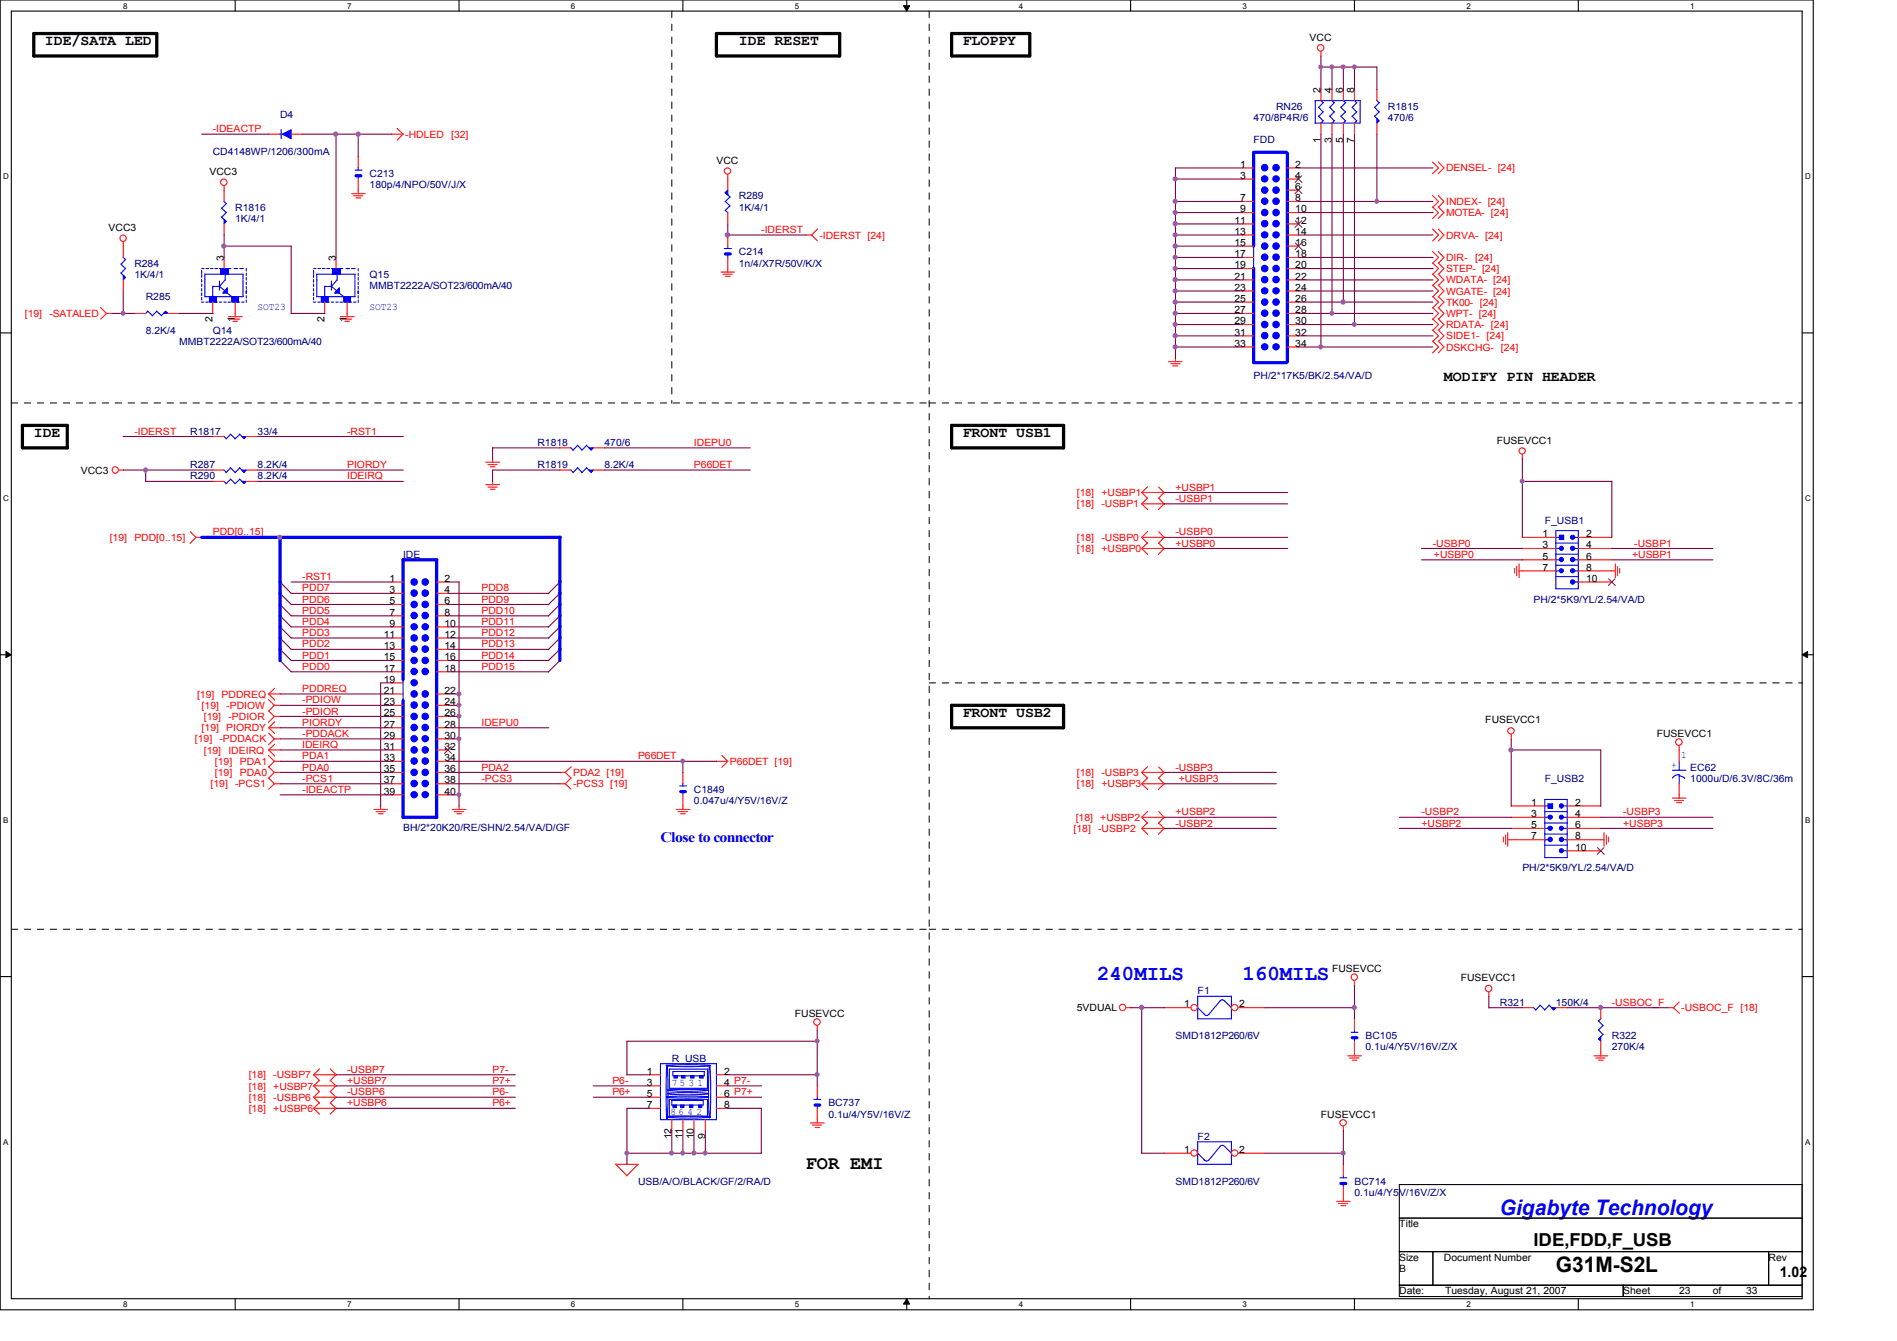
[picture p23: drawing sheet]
<svg xmlns="http://www.w3.org/2000/svg" width="297mm" height="210mm" viewBox="0 0 297 210" stroke-linecap="round" stroke-linejoin="round" font-family="sans-serif">
<defs><g id="words">
<g font-size="3.3" fill="#00f">
<text x="171.8" y="153.5">240MILS</text>
<text x="194.6" y="153.5">160MILS</text>
<text x="234.9" y="190.2">Gigabyte Technology</text>
</g>
<text font-size="3.3" x="243.6" y="199.1">G31M-S2L</text>
<text font-size="3" x="126.2" y="183">FOR EMI</text>
<text font-size="2.8" x="240.1" y="195">IDE,FDD,F_USB</text>
<g font-size="2.3">
<text x="7" y="7.1">IDE/SATA LED</text>
<text x="115.7" y="7.1">IDE RESET</text>
<text x="150.7" y="7.1">FLOPPY</text>
<text x="226.1" y="59.7">MODIFY PIN HEADER</text>
<text x="5.3" y="68.5">IDE</text>
<text x="150.7" y="68.5">FRONT USB1</text>
<text x="150.7" y="112.3">FRONT USB2</text>
<text x="278.7" y="199.8">1.02</text>
</g>
<text font-size="2.3" fill="#00f" x="103.4" y="131.8">Close to connector</text>
<g font-size="1.6">
<text x="205.1" y="6.3">VCC</text>
<text x="206.8" y="14.5" transform="rotate(-90 206.8 14.5)">2</text>
<text x="208.5" y="14.5" transform="rotate(-90 208.5 14.5)">4</text>
<text x="210.3" y="14.5" transform="rotate(-90 210.3 14.5)">6</text>
<text x="212" y="14.5" transform="rotate(-90 212 14.5)">8</text>
<text x="206.8" y="22.4" transform="rotate(-90 206.8 22.4)">1</text>
<text x="208.5" y="22.4" transform="rotate(-90 208.5 22.4)">3</text>
<text x="210.3" y="22.4" transform="rotate(-90 210.3 22.4)">5</text>
<text x="212" y="22.4" transform="rotate(-90 212 22.4)">7</text>
<text x="32.8" y="27.3">VCC3</text>
<text x="112.2" y="25.6">VCC</text>
<text x="194.2" y="26.2">1</text>
<text x="194.2" y="28">3</text>
<text x="202.8" y="26.2">2</text>
<text x="202.8" y="28">4</text>
<text x="202.8" y="29.7">6</text>
<text x="193.3" y="35">11</text>
<text x="194.2" y="31.5">7</text>
<text x="194.2" y="33.2">9</text>
<text x="202.8" y="31.5">8</text>
<text x="202.8" y="33.2">10</text>
<text x="202.8" y="35">12</text>
<text x="17" y="36.1">VCC3</text>
<text x="35" y="40.8" transform="rotate(-90 35 40.8)">3</text>
<text x="52.6" y="40.8" transform="rotate(-90 52.6 40.8)">3</text>
<text x="193.3" y="36.7">13</text>
<text x="193.3" y="38.5">15</text>
<text x="193.3" y="40.3">17</text>
<text x="193.3" y="42">19</text>
<text x="202.8" y="36.7">14</text>
<text x="202.8" y="38.5">16</text>
<text x="202.8" y="40.3">18</text>
<text x="202.8" y="42">20</text>
<text x="193.3" y="43.8">21</text>
<text x="193.3" y="45.5">23</text>
<text x="193.3" y="47.2">25</text>
<text x="202.8" y="43.8">22</text>
<text x="202.8" y="45.5">24</text>
<text x="202.8" y="47.2">26</text>
<text x="33.3" y="50.4" transform="rotate(-90 33.3 50.4)">2</text>
<text x="36.8" y="50.4" transform="rotate(-90 36.8 50.4)">1</text>
<text x="50.8" y="50.4" transform="rotate(-90 50.8 50.4)">2</text>
<text x="54.3" y="50.4" transform="rotate(-90 54.3 50.4)">1</text>
<text x="193.3" y="49">27</text>
<text x="193.3" y="50.8">29</text>
<text x="193.3" y="52.5">31</text>
<text x="202.8" y="49">28</text>
<text x="202.8" y="50.8">30</text>
<text x="202.8" y="52.5">32</text>
<text x="193.3" y="54.3">33</text>
<text x="202.8" y="54.3">34</text>
<text x="234.4" y="69.4">FUSEVCC1</text>
<text x="12.7" y="74.2">VCC3</text>
<text x="241.5" y="84.1">1</text>
<text x="241.5" y="85.8">3</text>
<text x="241.5" y="87.6">5</text>
<text x="241.5" y="89.3">7</text>
<text x="248.4" y="84.1">2</text>
<text x="248.4" y="87.6">6</text>
<text x="248.4" y="89.3">8</text>
<text x="248.4" y="85.8">4</text>
<text x="61" y="91.1">1</text>
<text x="61" y="92.8">3</text>
<text x="61" y="94.6">5</text>
<text x="69.6" y="91.1">2</text>
<text x="69.6" y="92.8">4</text>
<text x="69.6" y="94.6">6</text>
<text x="248.4" y="91.1">10</text>
<text x="60.1" y="99.8">11</text>
<text x="60.1" y="101.6">13</text>
<text x="61" y="96.3">7</text>
<text x="61" y="98.1">9</text>
<text x="69.6" y="96.3">8</text>
<text x="69.6" y="98.1">10</text>
<text x="69.6" y="99.8">12</text>
<text x="69.6" y="101.6">14</text>
<text x="60.1" y="103.3">15</text>
<text x="60.1" y="105.1">17</text>
<text x="60.1" y="106.8">19</text>
<text x="69.6" y="103.3">16</text>
<text x="69.6" y="105.1">18</text>
<text x="60.1" y="108.6">21</text>
<text x="60.1" y="110.4">23</text>
<text x="60.1" y="112.1">25</text>
<text x="60.1" y="113.9">27</text>
<text x="69.6" y="108.6">22</text>
<text x="69.6" y="110.4">24</text>
<text x="69.6" y="112.1">26</text>
<text x="69.6" y="113.9">28</text>
<text x="232.6" y="113.2">FUSEVCC1</text>
<text x="60.1" y="115.6">29</text>
<text x="60.1" y="117.3">31</text>
<text x="60.1" y="119.1">33</text>
<text x="69.6" y="115.6">30</text>
<text x="69.6" y="117.3">32</text>
<text x="69.6" y="119.1">34</text>
<text x="259.4" y="115.4">FUSEVCC1</text>
<text x="60.1" y="120.9">35</text>
<text x="60.1" y="122.6">37</text>
<text x="60.1" y="124.4">39</text>
<text x="69.6" y="120.9">36</text>
<text x="69.6" y="122.6">38</text>
<text x="69.6" y="124.4">40</text>
<text x="239.8" y="126.1">1</text>
<text x="239.8" y="127.9">3</text>
<text x="239.8" y="129.6">5</text>
<text x="239.8" y="131.4">7</text>
<text x="246.6" y="126.1">2</text>
<text x="246.6" y="129.6">6</text>
<text x="246.6" y="131.4">8</text>
<text x="246.6" y="127.9">4</text>
<text x="246.6" y="133.1">10</text>
<text x="208.6" y="152.1">FUSEVCC</text>
<text x="228.7" y="153.5">FUSEVCC1</text>
<text x="124.5" y="159.2">FUSEVCC</text>
<text x="168.6" y="158.3">5VDUAL</text>
<text x="185.4" y="157.7">1</text>
<text x="194.1" y="157.7">2</text>
<text x="101.3" y="168.2">1</text>
<text x="101.3" y="169.9">3</text>
<text x="101.3" y="171.7">5</text>
<text x="101.3" y="173.4">7</text>
<text x="113.4" y="168.2">2</text>
<text x="113.4" y="169.9">4 P7-</text>
<text x="113.4" y="171.7">6 P7+</text>
<text x="113.4" y="173.4">8</text>
<text x="105.2" y="178.3" transform="rotate(-90 105.2 178.3)">12</text>
<text x="106.9" y="178.3" transform="rotate(-90 106.9 178.3)">11</text>
<text x="108.6" y="178.3" transform="rotate(-90 108.6 178.3)">10</text>
<text x="110.4" y="178.3" transform="rotate(-90 110.4 178.3)">9</text>
<text x="206.8" y="174.9">FUSEVCC1</text>
<text x="185.4" y="180.5">1</text>
<text x="194.1" y="180.5">2</text>
<text x="219.1" y="192.1">Title</text>
<text x="219.1" y="197.4">Size</text>
<text x="226.1" y="197.4">Document Number</text>
<text x="276.9" y="197.4">Rev</text>
<text x="219.1" y="199.1">B</text>
<text x="219.1" y="202.6">Date:</text>
<text x="226.3" y="202.6">Tuesday, August 21, 2007</text>
<text x="254.2" y="202.6">Sheet</text>
<text x="262.9" y="202.6">23</text>
<text x="268.2" y="202.6">of</text>
<text x="273.4" y="202.6">33</text>
</g>
<g font-size="1.6" fill="#000080">
<text x="199.8" y="17.2">RN26</text>
<text x="217.3" y="17.2">R1815</text>
<text x="43.9" y="18.4">D4</text>
<text x="196.3" y="22.4">FDD</text>
<text x="196.3" y="19">470/8P4R/6</text>
<text x="217.3" y="19">470/6</text>
<text x="33.3" y="24.2">CD4148WP/1206/300mA</text>
<text x="57.9" y="27.7">C213</text>
<text x="57.9" y="29.5">180p/4/NPO/50V/J/X</text>
<text x="36.8" y="33">R1816</text>
<text x="36.8" y="34.7">1K/4/1</text>
<text x="115.7" y="31.2">R289</text>
<text x="115.7" y="33">1K/4/1</text>
<text x="21" y="41.7">R284</text>
<text x="115.7" y="40">C214</text>
<text x="115.7" y="41.7">1n/4/X7R/50V/K/X</text>
<text x="21" y="43.5">1K/4/1</text>
<text x="22.8" y="47">R285</text>
<text x="57.9" y="43.5">Q15</text>
<text x="57.9" y="45.3">MMBT2222A/SOT23/600mA/40</text>
<text x="22.8" y="52.2">8.2K/4</text>
<text x="33.3" y="52.2">Q14</text>
<text x="28.1" y="54">MMBT2222A/SOT23/600mA/40</text>
<text x="196.3" y="59.3">PH/2*17K5/BK/2.54/VA/D</text>
<text x="29.8" y="68">R1817</text>
<text x="40.3" y="68">33/4</text>
<text x="84.2" y="69.8">R1818</text>
<text x="94.7" y="69.8">470/6</text>
<text x="29.8" y="75">R290</text>
<text x="29.8" y="73.3">R287</text>
<text x="40.3" y="75">8.2K/4</text>
<text x="40.3" y="73.3">8.2K/4</text>
<text x="84.2" y="73.3">R1819</text>
<text x="94.7" y="73.3">8.2K/4</text>
<text x="241.9" y="82">F_USB1</text>
<text x="63.1" y="87.3">IDE</text>
<text x="240.1" y="94.3">PH/2*5K9/YL/2.54/VA/D</text>
<text x="108.7" y="124.1">C1849</text>
<text x="108.7" y="125.9">0.047u/4/Y5V/16V/Z</text>
<text x="241.9" y="122.3">F_USB2</text>
<text x="264.7" y="120.6">EC62</text>
<text x="264.7" y="122.3">1000u/D/6.3V/8C/36m</text>
<text x="63.1" y="130">BH/2*20K20/RE/SHN/2.54/VA/D/GF</text>
<text x="238.4" y="136.4">PH/2*5K9/YL/2.54/VA/D</text>
<text x="187.5" y="155.7">F1</text>
<text x="234.9" y="157.4">R321</text>
<text x="243.6" y="157.4">150K/4</text>
<text x="105.2" y="166.2">R_USB</text>
<text x="184.1" y="162.6">SMD1812P260/6V</text>
<text x="213.8" y="162.6">BC105</text>
<text x="213.8" y="164.4">0.1u/4/Y5V/16V/Z/X</text>
<text x="252.4" y="162.6">R322</text>
<text x="252.4" y="164.4">270K/4</text>
<text x="129.7" y="173.2">BC737</text>
<text x="129.7" y="174.9">0.1u/4/Y5V/16V/Z</text>
<text x="187.5" y="178.4">F2</text>
<text x="99.9" y="185.5">USB/A/O/BLACK/GF/2/RA/D</text>
<text x="184.1" y="185.5">SMD1812P260/6V</text>
<text x="212.1" y="185.5">BC714</text>
<text x="212.1" y="187.2">0.1u/4/Y5V/16V/Z/X</text>
</g>
<g font-size="1.6" fill="#f00">
<text x="33.3" y="20.7">-IDEACTP</text>
<text x="63.5" y="21.6">-HDLED</text>
<text x="70.6" y="21.6">[32]</text>
<text x="226.4" y="26.8">DENSEL- [24]</text>
<text x="226.4" y="32.1">INDEX- [24]</text>
<text x="226.4" y="33.9">MOTEA- [24]</text>
<text x="119.2" y="36.5">-IDERST</text>
<text x="128.3" y="37.3">-IDERST [24]</text>
<text x="226.4" y="40.9">DIR-</text>
<text x="226.4" y="37.3">DRVA- [24]</text>
<text x="231" y="40.9">[24]</text>
<text x="226.4" y="47.9">TK00- [24]</text>
<text x="226.4" y="46.1">WGATE- [24]</text>
<text x="226.4" y="42.6">STEP- [24]</text>
<text x="226.4" y="44.4">WDATA- [24]</text>
<text x="3.9" y="49.6">[19]</text>
<text x="7.7" y="49.6">-SATALED</text>
<text x="226.4" y="53.1">SIDE1- [24]</text>
<text x="226.4" y="49.6">WPT- [24]</text>
<text x="226.4" y="51.4">RDATA- [24]</text>
<text x="226.4" y="54.9">DSKCHG- [24]</text>
<text x="21" y="68">-IDERST</text>
<text x="54.4" y="68">-RST1</text>
<text x="108.7" y="69.8">IDEPU0</text>
<text x="54.4" y="75">IDEIRQ</text>
<text x="54.4" y="73.3">PIORDY</text>
<text x="108.7" y="73.3">P66DET</text>
<text x="168.6" y="77.7">[18]</text>
<text x="172.5" y="77.7">+USBP1</text>
<text x="184.1" y="76.8">+USBP1</text>
<text x="33.3" y="83.8">PDD[0..15]</text>
<text x="168.6" y="79.4">[18]</text>
<text x="172.5" y="79.4">-USBP1</text>
<text x="184.1" y="78.5">-USBP1</text>
<text x="184.1" y="83.8">-USBP0</text>
<text x="17.2" y="84.7">[19]</text>
<text x="21" y="84.7">PDD[0..15]</text>
<text x="168.6" y="86.4">[18]</text>
<text x="168.6" y="84.7">[18]</text>
<text x="172.5" y="86.4">+USBP0</text>
<text x="172.5" y="84.7">-USBP0</text>
<text x="184.1" y="85.6">+USBP0</text>
<text x="224.4" y="85.6">-USBP0</text>
<text x="224.5" y="87.3">+USBP0</text>
<text x="255.6" y="87.3">+USBP1</text>
<text x="255.9" y="85.6">-USBP1</text>
<text x="47.3" y="90.8">-RST1</text>
<text x="47.3" y="92.5">PDD7</text>
<text x="47.3" y="94.3">PDD6</text>
<text x="75.4" y="92.5">PDD8</text>
<text x="75.4" y="94.3">PDD9</text>
<text x="47.3" y="96.1">PDD5</text>
<text x="47.3" y="97.8">PDD4</text>
<text x="47.3" y="99.6">PDD3</text>
<text x="47.3" y="101.3">PDD2</text>
<text x="75.4" y="96.1">PDD10</text>
<text x="75.4" y="97.8">PDD11</text>
<text x="75.4" y="99.6">PDD12</text>
<text x="75.4" y="101.3">PDD13</text>
<text x="47.3" y="103.1">PDD1</text>
<text x="47.3" y="104.8">PDD0</text>
<text x="75.4" y="103.1">PDD14</text>
<text x="75.4" y="104.8">PDD15</text>
<text x="30.9" y="109.2">[19]</text>
<text x="31.6" y="111">[19]</text>
<text x="31.9" y="112.7">[19]</text>
<text x="34.7" y="109.2">PDDREQ</text>
<text x="35.4" y="111">-PDIOW</text>
<text x="35.8" y="112.7">-PDIOR</text>
<text x="47.3" y="108.3">PDDREQ</text>
<text x="47.3" y="110.1">-PDIOW</text>
<text x="47.3" y="111.8">-PDIOR</text>
<text x="47.3" y="113.6">PIORDY</text>
<text x="75.4" y="113.6">IDEPU0</text>
<text x="30.5" y="116.2">[19]</text>
<text x="31.6" y="114.5">[19]</text>
<text x="31.9" y="118">[19]</text>
<text x="33.7" y="119.7">[19]</text>
<text x="34.4" y="116.2">-PDDACK</text>
<text x="35.4" y="114.5">PIORDY</text>
<text x="35.8" y="118">IDEIRQ</text>
<text x="37.5" y="119.7">PDA1</text>
<text x="47.3" y="115.4">-PDDACK</text>
<text x="47.3" y="117.1">IDEIRQ</text>
<text x="47.3" y="118.8">PDA1</text>
<text x="99.9" y="118.8">P66DET</text>
<text x="114.3" y="119.7">P66DET [19]</text>
<text x="33" y="123.2">[19]</text>
<text x="33.7" y="121.5">[19]</text>
<text x="36.8" y="123.2">-PCS1</text>
<text x="37.5" y="121.5">PDA0</text>
<text x="47.3" y="120.6">PDA0</text>
<text x="47.3" y="122.3">-PCS1</text>
<text x="47.3" y="124.1">-IDEACTP</text>
<text x="75.4" y="120.6">PDA2</text>
<text x="75.4" y="122.3">-PCS3</text>
<text x="89.7" y="121.5">PDA2 [19]</text>
<text x="89.7" y="123.2">-PCS3 [19]</text>
<text x="168.6" y="121.5">[18]</text>
<text x="168.6" y="123.2">[18]</text>
<text x="172.5" y="121.5">-USBP3</text>
<text x="172.5" y="123.2">+USBP3</text>
<text x="184.1" y="120.6">-USBP3</text>
<text x="184.6" y="122.3">+USBP3</text>
<text x="168.1" y="130.3">[18]</text>
<text x="168.4" y="128.5">[18]</text>
<text x="172" y="130.3">-USBP2</text>
<text x="172.3" y="128.5">+USBP2</text>
<text x="184.1" y="129.4">-USBP2</text>
<text x="184.1" y="127.6">+USBP2</text>
<text x="222.6" y="127.6">-USBP2</text>
<text x="222.6" y="129.4">+USBP2</text>
<text x="254.2" y="127.6">-USBP3</text>
<text x="254.2" y="129.4">+USBP3</text>
<text x="252.4" y="157.4">-USBOC_F</text>
<text x="263.3" y="158.3">-USBOC_F [18]</text>
<text x="54.4" y="167.9">-USBP7</text>
<text x="77.1" y="167.9">P7-</text>
<text x="38.9" y="172.3">[18]</text>
<text x="38.9" y="168.8">[18]</text>
<text x="38.9" y="170.6">[18]</text>
<text x="42.8" y="172.3">-USBP6</text>
<text x="42.8" y="168.8">-USBP7</text>
<text x="42.8" y="170.6">+USBP7</text>
<text x="54.4" y="171.4">-USBP6</text>
<text x="54.4" y="169.7">+USBP7</text>
<text x="54.4" y="173.2">+USBP6</text>
<text x="77.1" y="171.4">P6-</text>
<text x="77.1" y="169.7">P7+</text>
<text x="77.1" y="173.2">P6+</text>
<text x="95.9" y="169.7">P6-</text>
<text x="95.9" y="171.4">P6+</text>
<text x="38.9" y="174.1">[18]</text>
<text x="42.8" y="174.1">+USBP6</text>
</g>
<g font-size="1.6" fill="#00f">
<text x="40.3" y="48.5">SOT23</text>
<text x="57.9" y="48.5">SOT23</text>
<text x="263.3" y="118.6">1</text>
<text x="261.7" y="120.2">+</text>
<text x="105.2" y="170">7</text>
<text x="106.4" y="170">5</text>
<text x="107.8" y="170">3</text>
<text x="109.2" y="170">1</text>
<text x="105" y="174.5">8</text>
<text x="106.2" y="174.5">6</text>
<text x="107.6" y="174.5">4</text>
<text x="109" y="174.5">2</text>
</g>
<g font-size="1.3">
<text x="19.3" y="1.4">8</text>
<text x="54.4" y="1.4">7</text>
<text x="89.4" y="1.4">6</text>
<text x="124.5" y="1.4">5</text>
<text x="159.5" y="1.4">4</text>
<text x="194.6" y="1.4">3</text>
<text x="229.6" y="1.4">2</text>
<text x="264.7" y="1.4">1</text>
<text x=".5" y="28.1">D</text>
<text x="282.7" y="28.1">D</text>
<text x=".5" y="78.4">C</text>
<text x="282.7" y="78.4">C</text>
<text x=".5" y="128.8">B</text>
<text x="282.7" y="128.8">B</text>
<text x=".5" y="179.2">A</text>
<text x="282.7" y="179.2">A</text>
<text x="19.3" y="204.6">8</text>
<text x="54.4" y="204.6">7</text>
<text x="89.4" y="204.6">6</text>
<text x="124.5" y="204.6">5</text>
<text x="159.5" y="204.6">4</text>
<text x="194.6" y="204.6">3</text>
<text x="229.6" y="204.6">2</text>
<text x="264.7" y="204.6">1</text>
</g>
</g></defs>
<path d="M0 0h283.9v205h-283.9zM1.8 1.7h280.4v201.6h-280.4z" fill="none" stroke="#000" stroke-width=".17"/>
<g fill="#fff">
<path d="M19.3 .2h.7v1.4h-.7z"/>
<path d="M19.3 203.5h.7v1.4h-.7z"/>
</g>
<path d="M36.8 0v1.7M36.8 203.3v1.7" fill="none" stroke="#000" stroke-width=".17"/>
<g fill="#fff">
<path d="M54.4 .2h.6v1.4h-.6z"/>
<path d="M54.4 203.5h.6v1.4h-.6z"/>
</g>
<path d="M71.9 0v1.7M71.9 203.3v1.7" fill="none" stroke="#000" stroke-width=".17"/>
<g fill="#fff">
<path d="M89.4 .2h.7v1.4h-.7z"/>
<path d="M89.4 203.5h.7v1.4h-.7z"/>
</g>
<path d="M106.9 0v1.7M106.9 203.3v1.7" fill="none" stroke="#000" stroke-width=".17"/>
<g fill="#fff">
<path d="M124.5 .2h.6v1.4h-.6z"/>
<path d="M124.5 203.5h.6v1.4h-.6z"/>
</g>
<path d="M142 0v1.7M142 203.3v1.7" fill="none" stroke="#000" stroke-width=".17"/>
<path d="M141.5 .9h.9l-.4 .8zM142 203.3l.4 .8h-.9z" fill="#000"/>
<path d="M141.5 .9h.9l-.4 .8zM142 203.3l.4 .8h-.9z" fill="none" stroke="#000" stroke-width=".16"/>
<g fill="#fff">
<path d="M159.5 .2h.7v1.4h-.7z"/>
<path d="M159.5 203.5h.7v1.4h-.7z"/>
</g>
<path d="M177 0v1.7M177 203.3v1.7" fill="none" stroke="#000" stroke-width=".17"/>
<g fill="#fff">
<path d="M194.6 .2h.6v1.4h-.6z"/>
<path d="M194.6 203.5h.6v1.4h-.6z"/>
</g>
<path d="M212.1 0v1.7M212.1 203.3v1.7" fill="none" stroke="#000" stroke-width=".17"/>
<g fill="#fff">
<path d="M229.6 .2h.7v1.4h-.7z"/>
<path d="M229.6 203.5h.7v1.4h-.7z"/>
</g>
<path d="M247.1 0v1.7M247.1 203.3v1.7" fill="none" stroke="#000" stroke-width=".17"/>
<g fill="#fff">
<path d="M264.7 .2h.6v1.4h-.6z"/>
<path d="M264.7 203.5h.6v1.4h-.6z"/>
<path d="M.5 26.9h.9v1.4h-.9z"/>
<path d="M282.7 26.9h.8v1.4h-.8z"/>
<path d="M.5 77.3h.9v1.4h-.9z"/>
<path d="M282.7 77.3h.8v1.4h-.8z"/>
</g>
<path d="M0 52.1h1.8M282.2 52.1h1.7" fill="none" stroke="#000" stroke-width=".17"/>
<g fill="#fff">
<path d="M.5 127.7h.8v1.4h-.8z"/>
<path d="M282.7 127.7h.8v1.4h-.8z"/>
</g>
<path d="M0 102.5h1.8M282.2 102.5h1.7" fill="none" stroke="#000" stroke-width=".17"/>
<path d="M.9 102l.9 .5-.9 .5zM282.2 102.5l.8-.5v1z" fill="#000"/>
<path d="M.9 102l.9 .5-.9 .5zM282.2 102.5l.8-.5v1z" fill="none" stroke="#000" stroke-width=".16"/>
<g fill="#fff">
<path d="M.5 178.1h.8v1.3h-.8z"/>
<path d="M282.7 178.1h.8v1.3h-.8z"/>
</g>
<path d="M0 152.9h1.8M282.2 152.9h1.7M219.1 185.4h63.1v17.5h-63.1zM219.1 190.7h63.1M219.1 195.9h63.1M224.4 195.9v5.3M276.9 195.9v5.3M219.1 201.2h63.1M254.2 201.2v1.7" fill="none" stroke="#000" stroke-width=".17"/>
<path d="M105.2 1.7v61.4M145.5 1.7v201.6M1.8 63.1h143.7M145.5 63.1h136.7M145.5 106.9h136.7M1.8 145.5h143.7M145.5 145.5h136.7" fill="none" stroke="#000" stroke-width=".16" stroke-dasharray="1 1 1 1 1 1 1 1"/>
<path d="M5.3 5.2h19.2v3.6h-19.2zM112.2 5.2h19.3v3.6h-19.3zM149 5.2h12.2v3.6h-12.2zM3.5 66.6h7v3.5h-7zM149 66.6h17.5v3.5h-17.5zM149 110.4h17.5v3.5h-17.5z" fill="none" stroke="#000" stroke-width=".51"/>
<g fill="none" stroke="#f00" stroke-width=".17">
<path d="M206.8 8v.8M19.3 37.8v.8M35.1 29.1v.7M55.1 30.3h2.1M55.4 30.6h1.4M55.7 31h.8M56.1 29.8v.6M61.3 21h1.8M62.2 20.1l.9 .9M63.1 21l-.9 .9M114 27.3v.8M126.2 36.8h.9"/>
<path d="M127 36.7l1 1M128 35.9l-.9 .9M224.3 30.6l1 .9-1 1M224.3 32.4l1 .9-1 .9M224.3 39.4l1 .9-1 .9M224.3 25.4l1 .9-1 .9M224.3 35.9l1 .9-1 .9M225.2 30.6l.9 .9-.9 1M225.2 32.4l.9 .9-.9 .9M225.2 39.4l.9 .9-.9 .9M225.2 25.4l.9 .9-.9 .9M225.2 35.9l.9 .9-.9 .9"/>
<path d="M15.7 48.1l1 1M16.6 49.1h1M16.7 49l-.9 1M35.8 49.6h2.1M36.1 50h1.4M36.5 50.3h.7M36.8 49.1v.5M53.3 49.6h2.2M53.6 50h1.5M54 50.3h.7M54.4 49.1v.5M112.9 42.6h2.1"/>
<path d="M113.2 42.9h1.4M113.6 43.3h.7M114 42v.6M183 56.6h2.1M183.3 56.9h1.5M183.6 57.3h.8M184.1 56v.6M224.3 53.4l1 .9-1 .9M224.3 46.4l1 .9-1 .9M224.3 51.6l1 1-1 .9M224.3 48.1l1 1-1 .9M224.3 44.6l1 .9-1 1"/>
<path d="M224.3 41.1l1 .9-1 1M224.3 42.9l1 .9-1 .9M224.3 49.9l1 .9-1 .9M225.2 53.4l.9 .9-.9 .9M225.2 46.4l.9 .9-.9 .9M225.2 51.6l.9 1-.9 .9M225.2 48.1l.9 1-.9 .9M225.2 44.6l.9 .9-.9 1M225.2 41.1l.9 .9-.9 1M225.2 42.9l.9 .9-.9 .9M225.2 49.9l.9 .9-.9 .9M18.6 73.6h.7"/>
<path d="M76.1 75.9h2.1M76.1 72.3h2.1M76.4 76.2h1.4M76.4 72.7h1.4M76.8 76.6h.7M76.8 73.1h.7M77.1 71.8v.6M77.1 75.4v.5M178.8 78.9h3.5l-.9 .9M178.8 78.9l.9 .9M178.8 77.1h3.5l-.9 .9M178.8 77.1l.9 .9"/>
<path d="M179.7 77.9l-.9 1M179.7 76.2l-.9 .9M181.4 78l.9 .9M181.4 76.2l.9 .9M238.4 71.1v.8M29.8 83.2l.9 1M30.6 84.1h1M30.7 84.1l-.9 .9M178.8 84.1h3.5l-.9 .9M178.8 85.9h3.5l-.9 .9M178.8 85.9l.9 .9M178.8 84.1l.9 .9"/>
<path d="M179.7 85l-.9 .9M179.7 83.2l-.9 .9M181.4 85l.9 .9M181.4 83.2l.9 1M237.1 89v.7M237.5 88.6v1.5M237.8 89.4h.6M237.9 88.3v2.1M252.4 89.4h.6M252.9 88.3v2.1M253.3 88.6v1.5M253.6 89v.7"/>
<path d="M42 109.5l1 .9M42 118.2l1 1M42.1 108.6h1.8M42.1 108.6l.9 1M42.1 113.9h1.8M42.1 113.9l.9 .9M42.1 114.8l.9 .9M42.1 117.4h1.8M42.1 117.4l.9 .9M42.9 110.4h1M42.9 112.1h1M42.9 115.7h1"/>
<path d="M42.9 119.2h1M43 112.1l-1 1M43 115.7l-1 .9M43 107.7l-.9 .9M43 113l-.9 .9M43 110.4l-.9 .9 .9 .9M43 119.1l-.9 1M43 116.5l-.9 .9M112.1 119.2h1.9M113 118.2l1 1M114 119.2l-1 .9M236.6 114.9v.8"/>
<path d="M262.9 116.7v.7M42 120l1 .9M42 121.7l1 1M42.9 120.9h1M42.9 122.7h1M43 120.9l-.9 .9M43 122.6l-.9 .9M58.5 126.7h2.2M58.9 127h1.4M59.3 127.4h.7M59.6 126.2v.5M70.8 126.7h2.2"/>
<path d="M71.1 127h1.5M71.5 127.4h.8M71.9 126.2v.5M87.7 120.9h.9M87.7 122.7h.9M88.5 120.9l.9 .9M88.5 122.6l.9 .9M89.4 120l-.9 .9M89.4 121.7l-.9 1M105.9 126.7h2.1M106.2 127h1.4M106.6 127.4h.7"/>
<path d="M106.9 126.2v.5M178.8 120.9h3.5l-.9 .9M178.8 122.7h3.5l-.9 .9M178.8 120.9l.9 .9M178.8 129.7h3.5l-.9 .9M178.8 129.7l.9 .9M178.8 122.7l.9 .9M178.8 127.9h3.5l-.9 1M178.8 127.9l.9 1M179.7 120l-.9 .9M179.7 128.8l-.9 .9M179.7 121.7l-.9 1"/>
<path d="M179.7 127l-.9 .9M181.4 120.1l.9 .8M181.4 128.8l.9 .9M181.4 121.8l.9 .9M181.4 127l.9 1M235.4 131v.8M235.7 130.7v1.5M236 131.4h.6M236.1 130.3v2.2M250.7 131.4h.5M251.2 130.3v2.2M251.5 130.7v1.5"/>
<path d="M251.9 131v.8M261.9 124.9h2.1M262.2 125.3h1.4M262.5 125.6h.8M262.9 124.4v.6M176.3 157.7h.8M212.1 153.5v.8M233.1 155.3v.7M261.1 157.7h1M262 157.7l1 .9M262.9 156.8l-.9 1M49.1 171.7h3.5l-.9 1"/>
<path d="M49.1 171.7l.9 1M49.1 168.2h3.5l-.9 1M49.1 168.2l.9 1M49.1 173.5h3.5l-.9 .9M49.1 173.5l.9 .9M49.1 170h3.5l-.9 .9M49.1 170l.9 .9M50 170.8l-.9 .9M50 167.3l-.9 .9M50 172.6l-.9 .9M50 169.1l-.9 .9M51.7 170.9l1 .9"/>
<path d="M51.7 167.3l1 1M51.7 172.6l1 .9M51.7 169.1l1 .9M126.9 175.8h2.2M127.2 176.1h1.4M127.6 176.5h.8M128 160.5v.7M128 175.3v.5M210.3 176.3v.7M211 165.3h2.2M211.3 165.6h1.5M211.7 165.9h.8"/>
<path d="M212.1 164.7v.6M249.6 165.3h2.2M249.9 165.6h1.4M250.3 165.9h.7M250.7 164.7v.6M96.4 182.2l1.8 1.8M96.4 182.2h3.5M99.9 182.2l-1.8 1.9M209.3 188h2.1M209.6 188.4h1.4M210 188.7h.7M210.3 187.5v.6"/>
<circle cx="206.8" cy="7.5" r=".51"/>
<circle cx="19.3" cy="37.3" r=".5"/>
<circle cx="35" cy="28.5" r=".51"/>
<circle cx="113.9" cy="26.8" r=".5"/>
<circle cx="18" cy="73.6" r=".5"/>
<circle cx="238.4" cy="70.6" r=".49"/>
<circle cx="236.6" cy="114.4" r=".5"/>
<circle cx="262.9" cy="116.2" r=".51"/>
<circle cx="127.9" cy="160" r=".51"/>
<circle cx="175.8" cy="157.7" r=".5"/>
<circle cx="212.1" cy="152.9" r=".5"/>
<circle cx="233.1" cy="154.7" r=".51"/>
<circle cx="210.3" cy="175.7" r=".5"/>
</g>
<path d="M23.1 48.7l.8 .7M23.2 48.7l-.4 .4M24.5 48.7l.8 .7M24.5 48.7l-.7 .7" fill="none" stroke="#00f" stroke-width=".17"/>
<path d="M25.6 49.1l.3-.4 .4 .4z" fill-rule="evenodd" fill="#00f"/>
<path d="M25.6 49.1l.3-.4 .4 .4zM25.9 48.7l-.7 .7M103.4 166.5h8.8v8.8h-8.8zM104.3 166.8l3.5-.1 3.5 .1-3.5 .2zM104.3 174.8l3.5-.1 3.5 .1-3.5 .2zM104.3 171.7l3.3-.1 3.3 .1-3.3 .2zM104.4 166.7l.2 4.2-.2 4.3-.1-4.3zM104.5 170.6l3.2-.1 3.2 .1-3.2 .2zM104.5 171.2l.9-.1 2.3-.1 2.3 .1 .9 .1-3.2 .2zM105.4 167.7h4.9v.7h-4.9zM111.1 166.8l.2 4.1-.2 4.1-.1-.9v-3.2v-3.2z" fill="none" stroke="#00f" stroke-width=".17"/>
<path d="M21 49.1h1.8M26.3 49.1h1.8" fill="none" stroke="#f00" stroke-width=".17"/>
<path d="M109.6 168.4h.5v.3h-.5z" fill-rule="evenodd" fill="#00f"/>
<path d="M109.6 168.4h.5v.3h-.5z" fill="none" stroke="#00f" stroke-width=".17"/>
<path d="M106.8 168.4h.5v.3h-.5z" fill-rule="evenodd" fill="#00f"/>
<path d="M106.8 168.4h.5v.3h-.5z" fill="none" stroke="#00f" stroke-width=".17"/>
<path d="M105.5 168.4h.5v.3h-.5z" fill-rule="evenodd" fill="#00f"/>
<path d="M105.5 168.4h.5v.3h-.5z" fill="none" stroke="#00f" stroke-width=".17"/>
<path d="M108.2 168.4h.5v.3h-.5z" fill-rule="evenodd" fill="#00f"/>
<path d="M108.2 168.4h.5v.3h-.5z" fill="none" stroke="#00f" stroke-width=".17"/>
<path d="M109.4 173h.5v.3h-.5z" fill-rule="evenodd" fill="#00f"/>
<path d="M109.4 173h.5v.3h-.5z" fill="none" stroke="#00f" stroke-width=".17"/>
<path d="M108 173h.5v.3h-.5z" fill-rule="evenodd" fill="#00f"/>
<path d="M108 173h.5v.3h-.5z" fill="none" stroke="#00f" stroke-width=".17"/>
<path d="M106.6 173h.5v.3h-.5z" fill-rule="evenodd" fill="#00f"/>
<path d="M106.6 173h.5v.3h-.5z" fill="none" stroke="#00f" stroke-width=".17"/>
<path d="M105.4 173h.5v.3h-.5z" fill-rule="evenodd" fill="#00f"/>
<g fill="none" stroke="#00f" stroke-width=".17">
<path d="M262.9 119.2v1.4M241.8 128.8h3.6M241.8 127h3.6M241.8 127.9h.6M241.8 130.6h3.6M241.9 126.2h.5M241.9 129.7h.5M241.9 132.3h3.5M244.8 129.7h.6M244.8 131.4h.6M244.8 133.2h.6M244.9 126.2h.5"/>
<path d="M261.9 121.8a1.26 1.26 0 0 1 1-.6v1.5M261.9 120.6h2.1M262.9 121.5h.5l.4 .3M104.8 172.1h6v2.6h-6zM104.8 167.3h6v3h-6zM105.2 172.3h4.9v.7h-4.9zM105.4 173h.5v.3h-.5z"/>
</g>
<g fill="none" stroke="#f00" stroke-width=".17">
<path d="M262.9 117.4v1.8M262.9 122.7v1.7M101.7 168.2h1.7M101.7 170h1.7M101.7 171.7h1.7M101.7 173.5h1.7M105.2 175.3v1.7M106.9 175.3v1.7M108.7 175.3v1.7M110.4 175.3v1.7M112.2 168.2h1.8M112.2 170h1.8"/>
<path d="M112.2 171.7h1.8M112.2 173.5h1.8"/>
</g>
<circle cx="244.5" cy="126.1" r=".33" fill="#00f"/>
<circle cx="244.5" cy="126.1" r=".33" fill="none" stroke="#00f" stroke-width=".17"/>
<circle cx="242.7" cy="127.9" r=".33" fill="#00f"/>
<circle cx="242.7" cy="127.9" r=".33" fill="none" stroke="#00f" stroke-width=".17"/>
<circle cx="244.5" cy="129.6" r=".32" fill="#00f"/>
<circle cx="244.5" cy="129.6" r=".32" fill="none" stroke="#00f" stroke-width=".17"/>
<circle cx="242.7" cy="129.6" r=".33" fill="#00f"/>
<circle cx="242.7" cy="129.6" r=".33" fill="none" stroke="#00f" stroke-width=".17"/>
<circle cx="244.5" cy="131.4" r=".33" fill="#00f"/>
<circle cx="244.5" cy="131.4" r=".33" fill="none" stroke="#00f" stroke-width=".17"/>
<circle cx="244.5" cy="133.2" r=".32" fill="#00f"/>
<circle cx="244.5" cy="133.2" r=".32" fill="none" stroke="#00f" stroke-width=".17"/>
<path d="M242.4 125.8h.7v.7h-.7z" fill-rule="evenodd" fill="#00f"/>
<path d="M241.9 131.4h.1M241.9 131.4h.9M242.4 125.8h.7v.7h-.7z" fill="none" stroke="#00f" stroke-width=".17"/>
<circle cx="242.7" cy="131.4" r=".34" fill="#00f"/>
<circle cx="242.7" cy="131.4" r=".34" fill="none" stroke="#00f" stroke-width=".17"/>
<circle cx="244.5" cy="127.9" r=".32" fill="#00f"/>
<g fill="none" stroke="#00f" stroke-width=".17">
<path d="M241.9 125.1h3.5v9.1h-3.5zM244.5 127.9h.9M240.1 157.7l.4 .4M241.1 157.3l.8 .8M241.2 157.4l-.8 .7M242.6 157.4l-.8 .7"/>
<circle cx="244.5" cy="127.9" r=".32"/>
</g>
<path d="M236.6 126.2h5.3M236.6 127.9h5.3M236.6 129.7h5.3M236.6 131.4h5.3M245.4 126.2h5.3M245.4 127.9h5.3M245.4 129.7h5.3M245.4 131.4h5.3M245.4 133.2h5.3" fill="none" stroke="#f00" stroke-width=".17"/>
<path d="M250.1 132.7l1.1 1M251.2 132.7l-1.1 1" fill="none" stroke="#804000" stroke-width=".16"/>
<path d="M242.9 157.7h.7l-.3 .4z" fill-rule="evenodd" fill="#00f"/>
<path d="M113.6 30.1l.7 .8M113.6 31.5l.7 .8M113.6 32.9l.4 .4M114 29.8l-.5 .4M114.3 30.8l-.8 .8M114.3 32.2l-.8 .8M242.5 157.3l.8 .8M242.9 157.7h.7l-.3 .4z" fill="none" stroke="#00f" stroke-width=".17"/>
<path d="M238.4 157.7h1.7M243.6 157.7h1.8" fill="none" stroke="#f00" stroke-width=".17"/>
<path d="M114 29.8v.7l-.4-.4 .4 .4-.4-.4z" fill-rule="evenodd" fill="#00f"/>
<path d="M114 29.8v.7l-.4-.4 .4 .4-.4-.4zM250.3 159.8l.7 .7M250.7 159.4l-.4 .4M250.3 161.2l.7 .7M251 160.5l-.7 .7" fill="none" stroke="#00f" stroke-width=".17"/>
<path d="M114 28v1.8M114 33.3v1.8" fill="none" stroke="#f00" stroke-width=".17"/>
<path d="M250.7 162.3v.7l-.4-.4z" fill-rule="evenodd" fill="#00f"/>
<path d="M250.7 162.3v.7l-.4-.4zM251 161.9l-.7 .7" fill="none" stroke="#00f" stroke-width=".17"/>
<path d="M250.7 157.7v1.8M250.7 163v1.7" fill="none" stroke="#f00" stroke-width=".17"/>
<path d="M44.2 21l1.4-.7v1.4z" fill="#00f"/>
<g fill="none" stroke="#00f" stroke-width=".17">
<path d="M43.8 21h.2M44 20.3v1.4M44.2 21l1.4-.7v1.4zM18.9 41.3l.7 .7M19.3 40.3l.3 .3M19.7 42l-.7 .8M19.7 40.6l-.7 .8M106.4 123h1.1M106.9 122.6v.4M106.9 123.9v.5M209.8 184.4h1.1M210.3 184v.4"/>
<path d="M210.3 185.2v.6"/>
</g>
<path d="M42.1 21h1.8M45.6 21h1.7M106.9 120.9v1.8M106.9 124.4v1.8M210.3 182.2v1.8M210.3 185.8v1.7" fill="none" stroke="#f00" stroke-width=".17"/>
<path d="M106.6 123.9h.7M210 185.2h.7" fill="none" stroke="#00f" stroke-width=".51"/>
<path d="M19.3 43.1l.3 .3-.3 .4z" fill-rule="evenodd" fill="#00f"/>
<path d="M215.2 16.8l.7 .7M215.6 15.7l.3 .4M216 17.5l-.7 .7M216 16l-.7 .8M18.9 42.7l.7 .7M19.3 43.1l.3 .3-.3 .4z" fill="none" stroke="#00f" stroke-width=".17"/>
<path d="M19.3 38.5v1.8M19.3 43.8v1.7" fill="none" stroke="#f00" stroke-width=".17"/>
<path d="M215.6 18.5l.3 .4-.3 .4z" fill-rule="evenodd" fill="#00f"/>
<path d="M215.2 18.2l.7 .7M215.6 18.5l.3 .4-.3 .4z" fill="none" stroke="#00f" stroke-width=".17"/>
<path d="M215.6 14v1.7M215.6 19.3v1.7" fill="none" stroke="#f00" stroke-width=".17"/>
<circle cx="64.8" cy="91.1" r=".51" fill="#00f"/>
<circle cx="64.8" cy="91.1" r=".51" fill="none" stroke="#00f" stroke-width=".17"/>
<circle cx="64.8" cy="92.8" r=".51" fill="#00f"/>
<circle cx="64.8" cy="92.8" r=".51" fill="none" stroke="#00f" stroke-width=".17"/>
<circle cx="64.8" cy="94.6" r=".51" fill="#00f"/>
<circle cx="64.8" cy="94.6" r=".51" fill="none" stroke="#00f" stroke-width=".17"/>
<circle cx="64.8" cy="96.3" r=".51" fill="#00f"/>
<circle cx="64.8" cy="96.3" r=".51" fill="none" stroke="#00f" stroke-width=".17"/>
<circle cx="64.9" cy="98.1" r=".5" fill="#00f"/>
<circle cx="64.9" cy="98.1" r=".5" fill="none" stroke="#00f" stroke-width=".17"/>
<circle cx="64.8" cy="99.9" r=".51" fill="#00f"/>
<circle cx="64.8" cy="99.9" r=".51" fill="none" stroke="#00f" stroke-width=".17"/>
<circle cx="66.6" cy="91.1" r=".51" fill="#00f"/>
<circle cx="66.6" cy="91.1" r=".51" fill="none" stroke="#00f" stroke-width=".17"/>
<circle cx="66.6" cy="92.8" r=".51" fill="#00f"/>
<circle cx="66.6" cy="92.8" r=".51" fill="none" stroke="#00f" stroke-width=".17"/>
<circle cx="66.6" cy="94.6" r=".51" fill="#00f"/>
<circle cx="66.6" cy="94.6" r=".51" fill="none" stroke="#00f" stroke-width=".17"/>
<circle cx="66.6" cy="96.3" r=".51" fill="#00f"/>
<circle cx="66.6" cy="96.3" r=".51" fill="none" stroke="#00f" stroke-width=".17"/>
<circle cx="66.6" cy="98.1" r=".5" fill="#00f"/>
<circle cx="66.6" cy="98.1" r=".5" fill="none" stroke="#00f" stroke-width=".17"/>
<circle cx="66.6" cy="99.9" r=".51" fill="#00f"/>
<circle cx="66.6" cy="99.9" r=".51" fill="none" stroke="#00f" stroke-width=".17"/>
<circle cx="64.8" cy="101.6" r=".51" fill="#00f"/>
<circle cx="64.8" cy="101.6" r=".51" fill="none" stroke="#00f" stroke-width=".17"/>
<circle cx="66.6" cy="101.6" r=".51" fill="#00f"/>
<circle cx="66.6" cy="101.6" r=".51" fill="none" stroke="#00f" stroke-width=".17"/>
<circle cx="64.8" cy="103.4" r=".51" fill="#00f"/>
<circle cx="64.8" cy="103.4" r=".51" fill="none" stroke="#00f" stroke-width=".17"/>
<circle cx="66.6" cy="103.4" r=".51" fill="#00f"/>
<circle cx="66.6" cy="103.4" r=".51" fill="none" stroke="#00f" stroke-width=".17"/>
<circle cx="64.8" cy="105.1" r=".51" fill="#00f"/>
<circle cx="64.8" cy="105.1" r=".51" fill="none" stroke="#00f" stroke-width=".17"/>
<circle cx="66.6" cy="105.1" r=".51" fill="#00f"/>
<circle cx="66.6" cy="105.1" r=".51" fill="none" stroke="#00f" stroke-width=".17"/>
<circle cx="64.9" cy="106.9" r=".5" fill="#00f"/>
<circle cx="64.9" cy="106.9" r=".5" fill="none" stroke="#00f" stroke-width=".17"/>
<circle cx="64.8" cy="108.6" r=".51" fill="#00f"/>
<circle cx="64.8" cy="108.6" r=".51" fill="none" stroke="#00f" stroke-width=".17"/>
<circle cx="66.6" cy="108.6" r=".51" fill="#00f"/>
<circle cx="66.6" cy="108.6" r=".51" fill="none" stroke="#00f" stroke-width=".17"/>
<circle cx="64.8" cy="110.4" r=".51" fill="#00f"/>
<circle cx="64.8" cy="110.4" r=".51" fill="none" stroke="#00f" stroke-width=".17"/>
<circle cx="66.6" cy="110.4" r=".51" fill="#00f"/>
<circle cx="66.6" cy="110.4" r=".51" fill="none" stroke="#00f" stroke-width=".17"/>
<circle cx="64.8" cy="112.1" r=".51" fill="#00f"/>
<circle cx="64.8" cy="112.1" r=".51" fill="none" stroke="#00f" stroke-width=".17"/>
<circle cx="66.6" cy="112.1" r=".51" fill="#00f"/>
<circle cx="66.6" cy="112.1" r=".51" fill="none" stroke="#00f" stroke-width=".17"/>
<circle cx="64.8" cy="113.9" r=".51" fill="#00f"/>
<circle cx="64.8" cy="113.9" r=".51" fill="none" stroke="#00f" stroke-width=".17"/>
<circle cx="66.6" cy="113.9" r=".51" fill="#00f"/>
<circle cx="66.6" cy="113.9" r=".51" fill="none" stroke="#00f" stroke-width=".17"/>
<circle cx="64.9" cy="115.6" r=".5" fill="#00f"/>
<circle cx="64.9" cy="115.6" r=".5" fill="none" stroke="#00f" stroke-width=".17"/>
<circle cx="66.6" cy="115.6" r=".5" fill="#00f"/>
<circle cx="66.6" cy="115.6" r=".5" fill="none" stroke="#00f" stroke-width=".17"/>
<circle cx="64.8" cy="117.4" r=".51" fill="#00f"/>
<circle cx="64.8" cy="117.4" r=".51" fill="none" stroke="#00f" stroke-width=".17"/>
<circle cx="66.6" cy="117.4" r=".51" fill="#00f"/>
<circle cx="66.6" cy="117.4" r=".51" fill="none" stroke="#00f" stroke-width=".17"/>
<circle cx="64.8" cy="119.1" r=".51" fill="#00f"/>
<circle cx="64.8" cy="119.1" r=".51" fill="none" stroke="#00f" stroke-width=".17"/>
<circle cx="66.6" cy="119.1" r=".51" fill="#00f"/>
<circle cx="66.6" cy="119.1" r=".51" fill="none" stroke="#00f" stroke-width=".17"/>
<circle cx="64.8" cy="120.9" r=".51" fill="#00f"/>
<circle cx="64.8" cy="120.9" r=".51" fill="none" stroke="#00f" stroke-width=".17"/>
<circle cx="66.6" cy="120.9" r=".51" fill="#00f"/>
<circle cx="66.6" cy="120.9" r=".51" fill="none" stroke="#00f" stroke-width=".17"/>
<circle cx="64.8" cy="122.6" r=".51" fill="#00f"/>
<circle cx="64.8" cy="122.6" r=".51" fill="none" stroke="#00f" stroke-width=".17"/>
<circle cx="66.6" cy="122.6" r=".51" fill="#00f"/>
<circle cx="66.6" cy="122.6" r=".51" fill="none" stroke="#00f" stroke-width=".17"/>
<circle cx="64.9" cy="124.4" r=".5" fill="#00f"/>
<circle cx="64.9" cy="124.4" r=".5" fill="none" stroke="#00f" stroke-width=".17"/>
<circle cx="66.6" cy="124.4" r=".5" fill="#00f"/>
<g fill="none" stroke="#00f" stroke-width=".17">
<path d="M35 75.3l.4 .4M36.1 75l.7 .7M36.1 75l-.7 .7M37.5 75l-.7 .7M63.1 106v3.9"/>
<circle cx="66.6" cy="124.4" r=".5"/>
</g>
<path d="M63.1 87.6v18.8M63.1 87.6h5.3M68.4 87.6v40.4M63.1 109.6v18.3h5.3" fill="none" stroke="#00f" stroke-width=".51"/>
<g fill="none" stroke="#f00" stroke-width=".17">
<path d="M61.4 91.1h1.7M61.4 92.9h1.7M61.4 94.6h1.7M61.4 96.4h1.7M61.4 98.1h1.7M61.4 99.9h1.7M68.4 91.1h1.7M68.4 92.9h1.7M68.4 94.6h1.7M68.4 96.4h1.7M68.4 98.1h1.7M68.4 99.9h1.7"/>
<path d="M61.4 101.6h1.7M61.4 103.4h1.7M61.4 105.2h1.7M61.4 106.9h1.7M61.4 108.6h1.7M61.4 110.4h1.7M61.4 112.1h1.7M61.4 113.9h1.7M61.4 115.7h1.7M61.4 117.4h1.7M61.4 119.2h1.7M68.4 101.6h1.7"/>
<path d="M68.4 103.4h1.7M68.4 105.2h1.7M68.4 108.6h1.7M68.4 110.4h1.7M68.4 112.1h1.7M68.4 113.9h1.7M68.4 115.7h1.7M68.4 117.4h1.7M68.4 119.2h1.7M61.4 120.9h1.7M61.4 122.7h1.7M61.4 124.4h1.7"/>
<path d="M68.4 120.9h1.7M68.4 122.7h1.7M68.4 124.4h1.7"/>
</g>
<path d="M69.6 116.9l1.1 1M70.6 116.9l-1 1" fill="none" stroke="#804000" stroke-width=".16"/>
<path d="M37.9 75.4h.7l-.4 .3z" fill-rule="evenodd" fill="#00f"/>
<path d="M37.5 75l.7 .7M37.9 75.4h.7l-.4 .3zM89.4 70.1l.3 .3M90.4 69.7l.7 .7M90.5 69.7l-.8 .8M91.9 69.7l-.8 .8M211.6 161.6h1M212.1 161.2v.4M212.1 162.4v.6" fill="none" stroke="#00f" stroke-width=".17"/>
<path d="M33.3 75.4h1.8M38.6 75.4h1.7M212.1 159.5v1.7M212.1 163v1.7" fill="none" stroke="#f00" stroke-width=".17"/>
<path d="M211.7 162.4h.8" fill="none" stroke="#00f" stroke-width=".51"/>
<path d="M92.2 70.1h.7l-.3 .3z" fill-rule="evenodd" fill="#00f"/>
<path d="M35 68.3l.4 .4M36.1 67.9l.7 .8M36.1 68l-.7 .7M37.5 68l-.7 .7M91.8 69.7l.8 .7M92.2 70.1h.7l-.3 .3z" fill="none" stroke="#00f" stroke-width=".17"/>
<path d="M87.7 70.1h1.7M92.9 70.1h1.8" fill="none" stroke="#f00" stroke-width=".17"/>
<path d="M37.9 68.3h.7l-.4 .4z" fill-rule="evenodd" fill="#00f"/>
<path d="M35 73.5l.4 .5M36.1 73.2l.7 .8M36.1 73.2l-.7 .8M37.5 67.9l.7 .8M37.5 73.2l-.7 .8M37.9 68.3h.7l-.4 .4z" fill="none" stroke="#00f" stroke-width=".17"/>
<path d="M33.3 68.3h1.8M38.6 68.3h1.7" fill="none" stroke="#f00" stroke-width=".17"/>
<path d="M37.9 73.6h.7l-.4 .4z" fill-rule="evenodd" fill="#00f"/>
<path d="M55.6 26.6h1.1M56.1 26.2v.4M56.1 27.5v.5M37.5 73.2l.7 .8M37.9 73.6h.7l-.4 .4z" fill="none" stroke="#00f" stroke-width=".17"/>
<path d="M56.1 24.5v1.8M56.1 28v1.8M33.3 73.6h1.8M38.6 73.6h1.7" fill="none" stroke="#f00" stroke-width=".17"/>
<path d="M55.7 27.5h.8" fill="none" stroke="#00f" stroke-width=".51"/>
<path d="M35.6 45v.9h-.7z" fill="#00f"/>
<g fill="none" stroke="#00f" stroke-width=".17">
<path d="M31.5 47.3h.4M31.6 42h.4M31.6 42.3v.6M31.6 43.1v.3M31.6 43.8v.4M31.6 44.4v.4M31.6 45.2v.3M31.6 45.8v.5M31.6 46.6v.3M32.1 42.9v3.6M32.1 46.4h6M32.1 42.9h6"/>
<path d="M32.2 47.3h.4M32.3 42h.4M32.8 46.4v.7M32.9 47.3h.4M33 42h.4M33.3 44.8v1.7M33.3 44.8h1.1M33.6 47.3h.4M33.7 42h.4M33.9 46.4v.7h-1.1M34.3 47.3h.4M34.4 42h.4"/>
<path d="M34.4 44v1.4M34.4 44.8l.9 .8M35 47.3h.4M35.1 45.5h.1M35.1 42h.4M35.3 43.1v.8M35.3 43.8l-1 1.1M35.6 45v.9h-.7zM35.6 45.9l.8 .6M35.7 47.3h.4M35.8 42h.3M35.8 42.2v.8"/>
<path d="M35.8 42.2h-1.3v.8M36.3 47.1h1.1M36.3 46.4v.8M36.4 47.3h.4M36.7 42h.5M37.1 47.3h.4M37.3 46.4v.7M37.5 42h.6M37.8 47.3h.4M38.1 42.9v.7M38.1 43.8v2.6M38.6 42v.4"/>
<path d="M38.6 42.8v.3M38.6 43.4v.5M38.6 44.2v.3M38.6 44.8v.5M38.6 45.5v.4M38.6 46.3v.4M38.6 46.9v.4"/>
</g>
<path d="M34.5 42h1.3v.9h-1.3z" fill-rule="evenodd" fill="#00f"/>
<path d="M34.5 42h1.3v.9h-1.3z" fill="none" stroke="#00f" stroke-width=".17"/>
<path d="M36.3 46.4h1v.9h-1z" fill-rule="evenodd" fill="#00f"/>
<path d="M36.3 46.4h1v.9h-1z" fill="none" stroke="#00f" stroke-width=".17"/>
<path d="M32.8 46.4h1.1v.9h-1.1z" fill-rule="evenodd" fill="#00f"/>
<g fill="none" stroke="#00f" stroke-width=".17">
<path d="M205.9 15.7h7.1M205.9 15.7v3.6M206.5 16.8l.7 .7M206.5 18.2l.7 .7M206.8 15.7l.4 .4M207.2 17.5l-.7 .7M207.2 16l-.7 .8M207.2 18.9l-.4 .4M208.2 16.8l.7 .7M208.2 18.2l.7 .7M208.5 15.7l.4 .4M209 17.5l-.8 .7"/>
<path d="M209 16l-.8 .8M209 18.9l-.4 .4M209.9 16.8l.8 .7M209.9 18.2l.8 .7M210.3 15.7l.4 .4M210.7 17.5l-.7 .7M210.7 16l-.7 .8M210.7 18.9l-.4 .4M211.7 16.8l.7 .7M211.7 18.2l.7 .7M212 15.7l.4 .4M212.5 17.5l-.8 .7"/>
<path d="M212.5 16l-.8 .8M212.5 18.9l-.4 .4M213 15.7v3.6h-7.1M34.7 32.6l.7 .7M35 31.5l.4 .4M35.5 33.2l-.8 .8M35.5 31.8l-.8 .8M32.8 46.4h1.1v.9h-1.1z"/>
</g>
<path d="M206.8 14v1.7M206.8 19.3v1.7M208.6 14v1.7M208.6 19.3v1.7M210.3 14v1.7M210.3 19.3v1.7M212.1 14v1.7M212.1 19.3v1.7M33.3 47.3v1.8M35.1 40.3v1.7M36.8 47.3v1.8" fill="none" stroke="#f00" stroke-width=".17"/>
<path d="M35.1 34.3l.3 .4-.3 .4z" fill-rule="evenodd" fill="#00f"/>
<path d="M34.7 34l.7 .7M35.1 34.3l.3 .4-.3 .4zM89.4 73.5l.3 .5M90.4 73.2l.7 .8M90.5 73.2l-.8 .8M91.9 73.2l-.8 .8" fill="none" stroke="#00f" stroke-width=".17"/>
<path d="M35.1 29.8v1.7M35.1 35.1v1.7" fill="none" stroke="#f00" stroke-width=".17"/>
<path d="M92.2 73.6h.7l-.3 .4z" fill-rule="evenodd" fill="#00f"/>
<g fill="none" stroke="#00f" stroke-width=".17">
<path d="M91.8 73.2l.8 .8M92.2 73.6h.7l-.3 .4zM243.6 86.7h3.5M243.6 85h3.5M243.6 85.9h.6M243.6 88.5h3.5M243.6 84.1h.6M243.6 87.6h.6M243.6 90.3h3.6M246.6 87.6h.5M246.6 89.4h.5M246.6 91.1h.5"/>
<path d="M246.6 84.1h.6M187.5 156h5.3M187.5 156v3.5M187.5 157.7l1.1 1.1M187.5 159.5h5.4M188.5 158.7l.4 .3 .4-.3M191.7 156.7a.42 .42 0 0 0-.7 0l-1.7 2.1M191.8 156.7l1.1 1.1M192.8 155.9v3.6M187.5 178.7h5.3M187.5 178.7v3.6M191.7 179.5a.42 .42 0 0 0-.7 0l-1.7 2.1"/>
<path d="M191.8 179.5l1.1 1.1M192.8 178.7v3.5M187.5 180.5l1.1 1.1M187.5 182.2h5.4M188.5 181.6l.4 .1 .4-.1"/>
</g>
<g fill="none" stroke="#f00" stroke-width=".17">
<path d="M87.7 73.6h1.7M92.9 73.6h1.8M182.3 157.7h4.2M193.9 157.7h4.2M182.3 180.5h4.2M193.9 180.5h4.2"/>
<circle cx="187" cy="157.7" r=".5"/>
<circle cx="193.3" cy="157.7" r=".5"/>
<circle cx="187" cy="180.5" r=".5"/>
<circle cx="193.3" cy="180.5" r=".5"/>
</g>
<circle cx="246.3" cy="84.1" r=".33" fill="#00f"/>
<circle cx="246.3" cy="84.1" r=".33" fill="none" stroke="#00f" stroke-width=".17"/>
<circle cx="244.5" cy="85.8" r=".32" fill="#00f"/>
<circle cx="244.5" cy="85.8" r=".32" fill="none" stroke="#00f" stroke-width=".17"/>
<circle cx="246.2" cy="87.6" r=".34" fill="#00f"/>
<circle cx="246.2" cy="87.6" r=".34" fill="none" stroke="#00f" stroke-width=".17"/>
<circle cx="244.5" cy="87.6" r=".33" fill="#00f"/>
<circle cx="244.5" cy="87.6" r=".33" fill="none" stroke="#00f" stroke-width=".17"/>
<circle cx="246.3" cy="89.3" r=".33" fill="#00f"/>
<circle cx="246.3" cy="89.3" r=".33" fill="none" stroke="#00f" stroke-width=".17"/>
<circle cx="246.2" cy="91.1" r=".34" fill="#00f"/>
<circle cx="246.2" cy="91.1" r=".34" fill="none" stroke="#00f" stroke-width=".17"/>
<path d="M244.2 83.8h.7v.7h-.7z" fill-rule="evenodd" fill="#00f"/>
<path d="M243.6 89.4h.1M243.6 89.4h1M244.2 83.8h.7v.7h-.7z" fill="none" stroke="#00f" stroke-width=".17"/>
<circle cx="244.5" cy="89.3" r=".32" fill="#00f"/>
<circle cx="244.5" cy="89.3" r=".32" fill="none" stroke="#00f" stroke-width=".17"/>
<circle cx="246.3" cy="85.8" r=".33" fill="#00f"/>
<g fill="none" stroke="#00f" stroke-width=".17">
<path d="M243.6 83.1h3.5v9.1h-3.5zM246.2 85.9h.9"/>
<circle cx="246.3" cy="85.8" r=".33"/>
</g>
<path d="M238.4 84.1h5.2M238.4 85.9h5.2M238.4 87.6h5.2M238.4 89.4h5.2M247.1 84.1h5.3M247.1 85.9h5.3M247.1 87.6h5.3M247.1 89.4h5.3M247.1 91.1h5.3" fill="none" stroke="#f00" stroke-width=".17"/>
<path d="M251.9 90.6l1 1.1M252.9 90.6l-1.1 1.1" fill="none" stroke="#804000" stroke-width=".16"/>
<path d="M53.1 45v.9h-.7z" fill="#00f"/>
<g fill="none" stroke="#00f" stroke-width=".17">
<path d="M49.1 47.3h.3M49.1 42h.4M49.1 42.3v.6M49.1 43.1v.3M49.1 43.8v.4M49.1 44.4v.4M49.1 45.2v.3M49.1 45.8v.5M49.1 46.6v.3M49.6 42.9v3.6M49.6 46.4h6M49.6 42.9h6"/>
<path d="M49.7 47.3h.5M49.8 42h.4M50.3 46.4v.7M50.5 47.3h.3M50.5 42h.4M50.8 44.8v1.7M50.8 44.8h1.1M51.1 47.3h.5M51.2 42h.4M51.4 46.4v.7h-1.1M51.9 47.3h.3M51.9 42h.4"/>
<path d="M51.9 44v1.4M51.9 44.8l.9 .8M52.6 47.3h.4M52.6 45.5h.1M52.6 42h.4M52.8 43.1v.8M52.8 43.8l-.9 1.1M53.1 45v.9h-.7zM53.1 45.9l.8 .6M53.3 47.3h.3M53.3 42h.4M53.3 42.2v.8"/>
<path d="M53.3 42.2h-1.2v.8M53.8 47.1h1.1M53.8 46.4v.8M54 47.3h.4M54.2 42h.5M54.6 47.3h.5M54.9 46.4v.7M55.1 42h.5M55.4 47.3h.3M55.6 42.9v.7M55.6 43.8v2.6M56.1 42v.4"/>
<path d="M56.1 42.8v.3M56.1 43.4v.5M56.1 44.2v.3M56.1 44.8v.5M56.1 45.5v.4M56.1 46.3v.4M56.1 46.9v.4"/>
</g>
<path d="M52.1 42h1.2v.9h-1.2z" fill-rule="evenodd" fill="#00f"/>
<path d="M52.1 42h1.2v.9h-1.2z" fill="none" stroke="#00f" stroke-width=".17"/>
<path d="M53.8 46.4h1.1v.9h-1.1z" fill-rule="evenodd" fill="#00f"/>
<path d="M53.8 46.4h1.1v.9h-1.1z" fill="none" stroke="#00f" stroke-width=".17"/>
<path d="M50.3 46.4h1.1v.9h-1.1z" fill-rule="evenodd" fill="#00f"/>
<path d="M113.4 38.9h1.1M114 38.5v.4M114 39.7v.6M50.3 46.4h1.1v.9h-1.1zM127.4 172.1h1.1M128 171.7v.4M128 172.9v.6" fill="none" stroke="#00f" stroke-width=".17"/>
<path d="M114 36.8v1.7M50.8 47.3v1.8M52.6 40.3v1.7M54.4 47.3v1.8M114 40.3v1.7M128 170v1.7M128 173.5v1.8" fill="none" stroke="#f00" stroke-width=".17"/>
<path d="M113.6 39.8h.7M127.6 173h.8" fill="none" stroke="#00f" stroke-width=".51"/>
<circle cx="198" cy="26.2" r=".51" fill="#00f"/>
<circle cx="198" cy="26.2" r=".51" fill="none" stroke="#00f" stroke-width=".17"/>
<circle cx="198" cy="31.5" r=".51" fill="#00f"/>
<circle cx="198" cy="31.5" r=".51" fill="none" stroke="#00f" stroke-width=".17"/>
<circle cx="198" cy="33.3" r=".51" fill="#00f"/>
<circle cx="198" cy="33.3" r=".51" fill="none" stroke="#00f" stroke-width=".17"/>
<circle cx="198" cy="35" r=".51" fill="#00f"/>
<circle cx="198" cy="35" r=".51" fill="none" stroke="#00f" stroke-width=".17"/>
<circle cx="199.8" cy="26.2" r=".51" fill="#00f"/>
<circle cx="199.8" cy="26.2" r=".51" fill="none" stroke="#00f" stroke-width=".17"/>
<circle cx="199.8" cy="28" r=".5" fill="#00f"/>
<circle cx="199.8" cy="28" r=".5" fill="none" stroke="#00f" stroke-width=".17"/>
<circle cx="199.8" cy="29.8" r=".51" fill="#00f"/>
<circle cx="199.8" cy="29.8" r=".51" fill="none" stroke="#00f" stroke-width=".17"/>
<circle cx="199.8" cy="31.5" r=".51" fill="#00f"/>
<circle cx="199.8" cy="31.5" r=".51" fill="none" stroke="#00f" stroke-width=".17"/>
<circle cx="199.8" cy="33.3" r=".51" fill="#00f"/>
<circle cx="199.8" cy="33.3" r=".51" fill="none" stroke="#00f" stroke-width=".17"/>
<circle cx="199.8" cy="35" r=".51" fill="#00f"/>
<circle cx="199.8" cy="35" r=".51" fill="none" stroke="#00f" stroke-width=".17"/>
<circle cx="198" cy="36.8" r=".5" fill="#00f"/>
<circle cx="198" cy="36.8" r=".5" fill="none" stroke="#00f" stroke-width=".17"/>
<circle cx="199.8" cy="36.8" r=".5" fill="#00f"/>
<circle cx="199.8" cy="36.8" r=".5" fill="none" stroke="#00f" stroke-width=".17"/>
<circle cx="198" cy="38.5" r=".51" fill="#00f"/>
<circle cx="198" cy="38.5" r=".51" fill="none" stroke="#00f" stroke-width=".17"/>
<circle cx="199.8" cy="38.5" r=".51" fill="#00f"/>
<circle cx="199.8" cy="38.5" r=".51" fill="none" stroke="#00f" stroke-width=".17"/>
<circle cx="198" cy="40.3" r=".51" fill="#00f"/>
<circle cx="198" cy="40.3" r=".51" fill="none" stroke="#00f" stroke-width=".17"/>
<circle cx="199.8" cy="40.3" r=".51" fill="#00f"/>
<circle cx="199.8" cy="40.3" r=".51" fill="none" stroke="#00f" stroke-width=".17"/>
<circle cx="198" cy="42" r=".51" fill="#00f"/>
<circle cx="198" cy="42" r=".51" fill="none" stroke="#00f" stroke-width=".17"/>
<circle cx="198" cy="43.8" r=".51" fill="#00f"/>
<circle cx="198" cy="43.8" r=".51" fill="none" stroke="#00f" stroke-width=".17"/>
<circle cx="199.8" cy="43.8" r=".51" fill="#00f"/>
<circle cx="199.8" cy="43.8" r=".51" fill="none" stroke="#00f" stroke-width=".17"/>
<circle cx="198" cy="45.5" r=".5" fill="#00f"/>
<circle cx="198" cy="45.5" r=".5" fill="none" stroke="#00f" stroke-width=".17"/>
<circle cx="199.8" cy="45.5" r=".5" fill="#00f"/>
<circle cx="199.8" cy="45.5" r=".5" fill="none" stroke="#00f" stroke-width=".17"/>
<circle cx="198" cy="47.3" r=".51" fill="#00f"/>
<circle cx="198" cy="47.3" r=".51" fill="none" stroke="#00f" stroke-width=".17"/>
<circle cx="199.8" cy="47.3" r=".51" fill="#00f"/>
<circle cx="199.8" cy="47.3" r=".51" fill="none" stroke="#00f" stroke-width=".17"/>
<circle cx="198" cy="49" r=".51" fill="#00f"/>
<circle cx="198" cy="49" r=".51" fill="none" stroke="#00f" stroke-width=".17"/>
<circle cx="199.8" cy="49" r=".51" fill="#00f"/>
<circle cx="199.8" cy="49" r=".51" fill="none" stroke="#00f" stroke-width=".17"/>
<circle cx="198" cy="50.8" r=".51" fill="#00f"/>
<circle cx="198" cy="50.8" r=".51" fill="none" stroke="#00f" stroke-width=".17"/>
<circle cx="199.8" cy="50.8" r=".51" fill="#00f"/>
<circle cx="199.8" cy="50.8" r=".51" fill="none" stroke="#00f" stroke-width=".17"/>
<circle cx="198" cy="52.5" r=".51" fill="#00f"/>
<circle cx="198" cy="52.5" r=".51" fill="none" stroke="#00f" stroke-width=".17"/>
<circle cx="199.8" cy="52.5" r=".51" fill="#00f"/>
<circle cx="199.8" cy="52.5" r=".51" fill="none" stroke="#00f" stroke-width=".17"/>
<circle cx="198" cy="54.3" r=".5" fill="#00f"/>
<circle cx="198" cy="54.3" r=".5" fill="none" stroke="#00f" stroke-width=".17"/>
<circle cx="199.8" cy="54.3" r=".5" fill="#00f"/>
<g fill="none" stroke="#00f" stroke-width=".17">
<path d="M196.3 38.7v3"/>
<circle cx="199.8" cy="54.3" r=".5"/>
</g>
<path d="M196.3 24v14.5M196.3 23.8h5.1M201.6 24v32.6M196.3 42v14.6M196.3 56.8h5.1" fill="none" stroke="#00f" stroke-width=".51"/>
<circle cx="199.8" cy="42" r=".51" fill="#00f"/>
<circle cx="199.8" cy="42" r=".51" fill="none" stroke="#00f" stroke-width=".17"/>
<circle cx="198" cy="28" r=".5" fill="#00f"/>
<circle cx="198" cy="28" r=".5" fill="none" stroke="#00f" stroke-width=".17"/>
<circle cx="198" cy="29.8" r=".51" fill="#00f"/>
<circle cx="198" cy="29.8" r=".51" fill="none" stroke="#00f" stroke-width=".17"/>
<g fill="none" stroke="#f00" stroke-width=".17">
<path d="M194.6 26.3h1.7M194.6 28h1.7M194.6 31.5h1.7M194.6 33.3h1.7M194.6 35.1h1.7M194.6 36.8h1.7M194.6 38.5h1.7M201.6 26.3h1.7M201.6 28h1.7M201.6 29.8h1.7M201.6 31.5h1.7M201.6 33.3h1.7"/>
<path d="M201.6 35.1h1.7M201.6 36.8h1.7M201.6 38.5h1.7M194.6 40.3h1.7M194.6 42h1.7M194.6 43.8h1.7M194.6 45.5h1.7M194.6 47.3h1.7M194.6 49.1h1.7M194.6 50.8h1.7M194.6 52.6h1.7M194.6 54.3h1.7"/>
<path d="M201.6 40.3h1.7M201.6 42h1.7M201.6 43.8h1.7M201.6 45.5h1.7M201.6 47.3h1.7M201.6 49.1h1.7M201.6 50.8h1.7M201.6 52.6h1.7M201.6 54.3h1.7"/>
</g>
<path d="M202.8 27.5l1.1 1.1M202.8 29.3l1.1 1M202.8 34.5l1.1 1.1M202.8 38l1.1 1.1M203.8 27.5l-1 1.1M203.8 29.3l-1 1M203.8 34.5l-1 1.1M203.8 38l-1 1.1" fill="none" stroke="#804000" stroke-width=".16"/>
<g fill="none" stroke="#800040" stroke-width=".17">
<path d="M206.8 10.5h8.8v3.6M206.8 8.8v5.3M208.6 10.5v3.6M210.3 10.5v3.6M212.1 10.5v3.6M31.6 21h10.5M35.1 36.7v3.6M35.1 38.5h10.5M45.6 38.5v10.6M47.3 21h14.1M52.6 21v19.3M56.1 21v3.6"/>
<path d="M114 36.8h12.2M114 35.1v1.7M184 38.5h10.6M184 33.3h10.6M184 36.8h10.6M184 26.3h10.6M184 31.5h10.6M184 28h10.6M184 35.1h10.6M184.1 26.3v29.8M203.3 31.5h21.1M203.3 33.3h21.1"/>
<path d="M203.3 36.8h21.1M203.3 26.3h21.1M206.8 21v33.4M208.6 21v28.1M210.3 21v26.3M212.1 21v29.8M215.6 21v10.6M17.6 49.1h3.5M19.3 45.5v3.6M28.1 49.1h5.3M45.6 49.1h5.3M184 49.1h10.6"/>
<path d="M184 54.3h10.6M184 45.5h10.6M184 52.6h10.6M184 47.3h10.6M184 43.8h10.6M184 42h10.6M184 40.3h10.6M184 50.8h10.6M203.3 49.1h21.1M203.3 54.3h21.1M203.3 47.3h21.1M203.3 50.8h21.1"/>
<path d="M203.3 45.5h21.1M203.3 52.6h21.1M203.3 43.8h21.1M203.3 42h21.1M203.3 40.3h21.1M19.3 68.3h14.1M19.3 73.6h14.1M22.8 75.4h10.6M22.8 73.6v1.8M40.3 68.3h22.9M40.3 75.4h22.9M40.3 73.6h22.9"/>
<path d="M87.7 70.1h-10.6v1.8M87.7 73.6h-10.6v1.8M94.7 70.1h22.8M94.7 73.6h22.8M182.3 78.9h19.3M182.3 77.1h19.3M238.3 75.4h14.1M238.4 71.8v12.3M252.4 75.3v8.8M43.8 91.1l1.8 1.8h15.8M43.8 92.8l1.8 1.8h15.8M43.8 94.6l1.8 1.8h15.8"/>
<path d="M43.8 96.3l1.8 1.8h15.8M43.8 98.1l1.8 1.8h15.8M43.8 99.8l1.8 1.8h15.8M45.6 91.1h15.8M70.1 91.1h1.8M70.1 92.9h15.8M70.1 94.6h15.8M70.1 96.4h15.8M70.1 98.1h15.8M70.1 99.9h15.8M71.9 91.1v35.1M87.7 91.1l-1.9 1.8"/>
<path d="M87.7 92.9l-1.9 1.8M87.7 94.6l-1.9 1.8M87.7 96.4l-1.9 1.8M87.7 98.1l-1.9 1.8M87.7 99.9l-1.9 1.8M182.3 85.9h19.3M182.3 84.1h19.3M222.6 85.9h15.8M222.6 87.6h15.8M252.4 85.9h15.8M252.4 87.6h15.8M43.8 101.6l1.8 1.8h15.8"/>
<path d="M43.8 103.3l1.8 1.9h15.8M43.9 108.6h17.5M43.9 110.4h17.5M43.9 112.1h17.5M43.9 113.9h17.5M43.9 115.7h17.5M43.9 117.4h17.5M43.9 119.2h17.5M61.4 106.9h-1.8v19.3M70.1 101.6h15.8M70.1 103.4h15.8M70.1 105.2h15.8"/>
<path d="M70.1 108.6h1.8M70.1 110.4h1.8M70.1 112.1h1.8M70.1 113.9h15.8M70.1 115.7h1.8M70.1 119.2h42.1M87.7 101.6l-1.9 1.8M87.7 103.4l-1.9 1.8M106.9 119.2v1.7M236.6 117.4h14.1v8.8M236.6 115.7v10.5M43.9 120.9h17.5"/>
<path d="M43.9 122.7h17.5M43.9 124.4h17.5M70.1 120.9h17.6M70.1 122.7h17.6M70.1 124.4h1.8M182.3 120.9h17.6M182.3 122.7h17.6M182.3 129.7h17.6M182.3 127.9h17.6M219.1 129.7h17.6M219.1 127.9h17.6M250.7 129.7h17.5"/>
<path d="M250.7 127.9h17.5M177 157.7h5.3M178.8 157.7v22.9M198.1 157.7h14M212.1 154.2v5.3M233.1 157.7h5.3M233.1 156v1.8M245.4 157.7h15.8M52.6 173.5h28.1M52.6 168.2h28.1M52.6 170h28.1M52.6 171.7h28.1"/>
<path d="M92.9 170h8.8M92.9 171.7h8.8M98.2 168.2h3.5M101.7 173.5h-3.5v8.8M105.2 177v3.6M106.9 177v3.6M108.7 177v3.6M110.4 177v3.6M114 173.5h5.2M114 168.2h14M114 170h5.2M114 171.7h5.2"/>
<path d="M119.2 173.5v7.1M128 161.2v8.8M128 163h-29.8v5.3M210.3 177v5.3M98.2 180.5h21M178.8 180.5h3.5M198.1 180.5h12.3"/>
</g>
<path d="M31.6 84.1h56.1M43.9 84.1v19.3M87.7 84.1v19.3" fill="none" stroke="#00f" stroke-width=".51"/>
<circle cx="22.8" cy="73.6" r=".33" fill="#f0f"/>
<circle cx="22.8" cy="73.6" r=".33" fill="none" stroke="#f0f" stroke-width=".17"/>
<circle cx="71.8" cy="108.6" r=".33" fill="#f0f"/>
<circle cx="71.8" cy="108.6" r=".33" fill="none" stroke="#f0f" stroke-width=".17"/>
<circle cx="56.1" cy="21" r=".34" fill="#f0f"/>
<circle cx="56.1" cy="21" r=".34" fill="none" stroke="#f0f" stroke-width=".17"/>
<circle cx="19.3" cy="49" r=".32" fill="#f0f"/>
<circle cx="19.3" cy="49" r=".32" fill="none" stroke="#f0f" stroke-width=".17"/>
<circle cx="35" cy="38.5" r=".34" fill="#f0f"/>
<circle cx="35" cy="38.5" r=".34" fill="none" stroke="#f0f" stroke-width=".17"/>
<circle cx="52.6" cy="21" r=".34" fill="#f0f"/>
<circle cx="52.6" cy="21" r=".34" fill="none" stroke="#f0f" stroke-width=".17"/>
<circle cx="206.8" cy="54.3" r=".32" fill="#f0f"/>
<circle cx="206.8" cy="54.3" r=".32" fill="none" stroke="#f0f" stroke-width=".17"/>
<circle cx="210.3" cy="47.3" r=".34" fill="#f0f"/>
<circle cx="210.3" cy="47.3" r=".34" fill="none" stroke="#f0f" stroke-width=".17"/>
<circle cx="215.6" cy="31.5" r=".32" fill="#f0f"/>
<circle cx="215.6" cy="31.5" r=".32" fill="none" stroke="#f0f" stroke-width=".17"/>
<circle cx="208.5" cy="49" r=".32" fill="#f0f"/>
<circle cx="208.5" cy="49" r=".32" fill="none" stroke="#f0f" stroke-width=".17"/>
<circle cx="184" cy="54.3" r=".33" fill="#f0f"/>
<circle cx="184" cy="54.3" r=".33" fill="none" stroke="#f0f" stroke-width=".17"/>
<circle cx="184" cy="36.8" r=".33" fill="#f0f"/>
<circle cx="184" cy="36.8" r=".33" fill="none" stroke="#f0f" stroke-width=".17"/>
<circle cx="113.9" cy="36.8" r=".33" fill="#f0f"/>
<circle cx="113.9" cy="36.8" r=".33" fill="none" stroke="#f0f" stroke-width=".17"/>
<circle cx="212.1" cy="50.8" r=".32" fill="#f0f"/>
<circle cx="212.1" cy="50.8" r=".32" fill="none" stroke="#f0f" stroke-width=".17"/>
<circle cx="210.3" cy="10.5" r=".33" fill="#f0f"/>
<circle cx="210.3" cy="10.5" r=".33" fill="none" stroke="#f0f" stroke-width=".17"/>
<circle cx="208.5" cy="10.5" r=".32" fill="#f0f"/>
<circle cx="208.5" cy="10.5" r=".32" fill="none" stroke="#f0f" stroke-width=".17"/>
<circle cx="206.8" cy="10.5" r=".32" fill="#f0f"/>
<circle cx="206.8" cy="10.5" r=".32" fill="none" stroke="#f0f" stroke-width=".17"/>
<circle cx="212.1" cy="10.5" r=".32" fill="#f0f"/>
<circle cx="212.1" cy="10.5" r=".32" fill="none" stroke="#f0f" stroke-width=".17"/>
<circle cx="236.6" cy="117.4" r=".34" fill="#f0f"/>
<circle cx="236.6" cy="117.4" r=".34" fill="none" stroke="#f0f" stroke-width=".17"/>
<circle cx="106.9" cy="119.1" r=".32" fill="#f0f"/>
<circle cx="106.9" cy="119.1" r=".32" fill="none" stroke="#f0f" stroke-width=".17"/>
<circle cx="178.8" cy="157.7" r=".34" fill="#f0f"/>
<circle cx="178.8" cy="157.7" r=".34" fill="none" stroke="#f0f" stroke-width=".17"/>
<circle cx="250.6" cy="157.7" r=".33" fill="#f0f"/>
<circle cx="250.6" cy="157.7" r=".33" fill="none" stroke="#f0f" stroke-width=".17"/>
<circle cx="238.3" cy="75.3" r=".32" fill="#f0f"/>
<circle cx="238.3" cy="75.3" r=".32" fill="none" stroke="#f0f" stroke-width=".17"/>
<circle cx="210.3" cy="180.5" r=".33" fill="#f0f"/>
<circle cx="210.3" cy="180.5" r=".33" fill="none" stroke="#f0f" stroke-width=".17"/>
<circle cx="113.9" cy="36.8" r=".33" fill="#f0f"/>
<circle cx="113.9" cy="36.8" r=".33" fill="none" stroke="#f0f" stroke-width=".17"/>
<circle cx="184" cy="38.5" r=".34" fill="#f0f"/>
<circle cx="184" cy="38.5" r=".34" fill="none" stroke="#f0f" stroke-width=".17"/>
<circle cx="71.9" cy="110.4" r=".32" fill="#f0f"/>
<circle cx="71.9" cy="110.4" r=".32" fill="none" stroke="#f0f" stroke-width=".17"/>
<circle cx="71.9" cy="112.1" r=".32" fill="#f0f"/>
<circle cx="71.9" cy="112.1" r=".32" fill="none" stroke="#f0f" stroke-width=".17"/>
<circle cx="184" cy="50.8" r=".33" fill="#f0f"/>
<circle cx="184" cy="50.8" r=".33" fill="none" stroke="#f0f" stroke-width=".17"/>
<circle cx="71.9" cy="115.6" r=".32" fill="#f0f"/>
<circle cx="71.9" cy="115.6" r=".32" fill="none" stroke="#f0f" stroke-width=".17"/>
<circle cx="184" cy="40.3" r=".33" fill="#f0f"/>
<circle cx="184" cy="40.3" r=".33" fill="none" stroke="#f0f" stroke-width=".17"/>
<circle cx="184" cy="35" r=".34" fill="#f0f"/>
<circle cx="184" cy="35" r=".34" fill="none" stroke="#f0f" stroke-width=".17"/>
<circle cx="184" cy="47.3" r=".34" fill="#f0f"/>
<circle cx="184" cy="47.3" r=".34" fill="none" stroke="#f0f" stroke-width=".17"/>
<circle cx="184" cy="43.8" r=".34" fill="#f0f"/>
<circle cx="184" cy="43.8" r=".34" fill="none" stroke="#f0f" stroke-width=".17"/>
<circle cx="71.9" cy="124.4" r=".32" fill="#f0f"/>
<circle cx="71.9" cy="124.4" r=".32" fill="none" stroke="#f0f" stroke-width=".17"/>
<circle cx="184" cy="33.2" r=".33" fill="#f0f"/>
<circle cx="184" cy="33.2" r=".33" fill="none" stroke="#f0f" stroke-width=".17"/>
<circle cx="184" cy="28" r=".33" fill="#f0f"/>
<circle cx="184" cy="28" r=".33" fill="none" stroke="#f0f" stroke-width=".17"/>
<circle cx="184" cy="31.5" r=".33" fill="#f0f"/>
<circle cx="184" cy="31.5" r=".33" fill="none" stroke="#f0f" stroke-width=".17"/>
<circle cx="184" cy="45.5" r=".33" fill="#f0f"/>
<circle cx="184" cy="45.5" r=".33" fill="none" stroke="#f0f" stroke-width=".17"/>
<circle cx="184" cy="42" r=".33" fill="#f0f"/>
<circle cx="184" cy="42" r=".33" fill="none" stroke="#f0f" stroke-width=".17"/>
<circle cx="184" cy="49" r=".33" fill="#f0f"/>
<circle cx="184" cy="49" r=".33" fill="none" stroke="#f0f" stroke-width=".17"/>
<circle cx="184" cy="52.5" r=".34" fill="#f0f"/>
<circle cx="184" cy="52.5" r=".34" fill="none" stroke="#f0f" stroke-width=".17"/>
<circle cx="212" cy="157.7" r=".33" fill="#f0f"/>
<circle cx="212" cy="157.7" r=".33" fill="none" stroke="#f0f" stroke-width=".17"/>
<circle cx="108.7" cy="180.5" r=".33" fill="#f0f"/>
<circle cx="108.7" cy="180.5" r=".33" fill="none" stroke="#f0f" stroke-width=".17"/>
<circle cx="98.1" cy="180.5" r=".32" fill="#f0f"/>
<circle cx="98.1" cy="180.5" r=".32" fill="none" stroke="#f0f" stroke-width=".17"/>
<circle cx="105.2" cy="180.5" r=".33" fill="#f0f"/>
<circle cx="105.2" cy="180.5" r=".33" fill="none" stroke="#f0f" stroke-width=".17"/>
<circle cx="127.9" cy="168.2" r=".32" fill="#f0f"/>
<circle cx="127.9" cy="168.2" r=".32" fill="none" stroke="#f0f" stroke-width=".17"/>
<circle cx="110.4" cy="180.5" r=".32" fill="#f0f"/>
<circle cx="110.4" cy="180.5" r=".32" fill="none" stroke="#f0f" stroke-width=".17"/>
<circle cx="127.9" cy="163" r=".32" fill="#f0f"/>
<circle cx="127.9" cy="163" r=".32" fill="none" stroke="#f0f" stroke-width=".17"/>
<circle cx="106.9" cy="180.5" r=".32" fill="#f0f"/>
<circle cx="106.9" cy="180.5" r=".32" fill="none" stroke="#f0f" stroke-width=".17"/>
<circle cx="43.8" cy="84.1" r=".33" fill="#f0f"/>
<circle cx="43.8" cy="84.1" r=".33" fill="none" stroke="#f0f" stroke-width=".17"/>
<use href="#words"/>
</svg>
